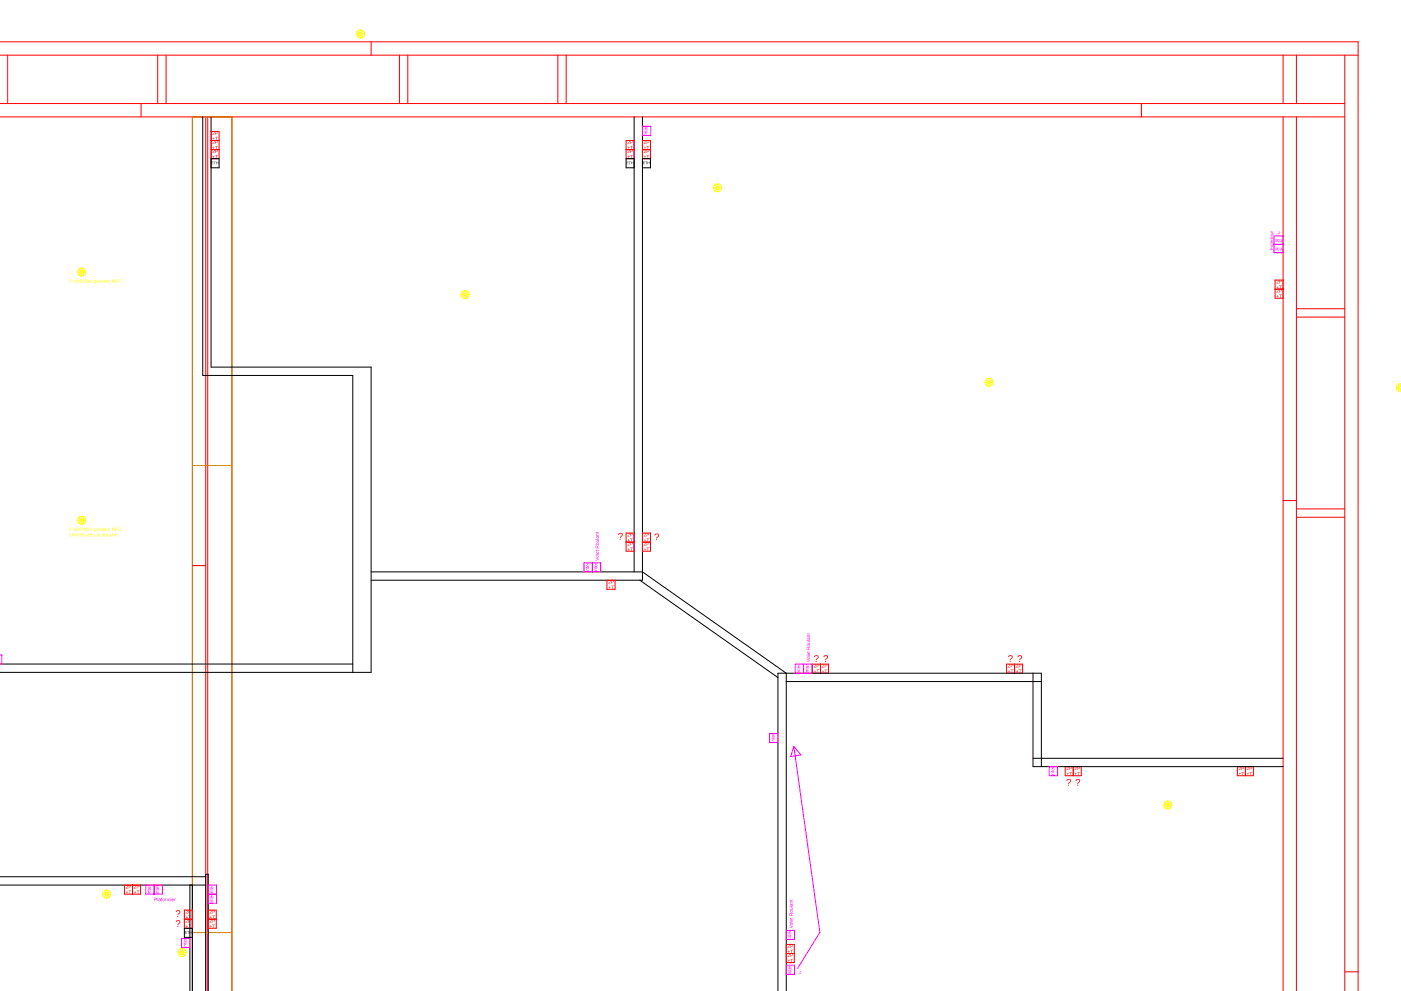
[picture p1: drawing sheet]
<svg xmlns="http://www.w3.org/2000/svg" width="420mm" height="297mm" viewBox="0 0 420 297" stroke-linecap="round" stroke-linejoin="round" font-family="sans-serif">
<g fill="none" stroke="#f00" stroke-width=".3">
<path d="M-.1 12.5h407.4v284.6M-.1 16.5h407.4M2.3 16.5v14.5M47.3 16.5v14.5M49.8 16.5v14.5M111.3 12.5v4M119.8 16.5v14.5M122.3 16.5v14.5M167.3 16.5v14.5M169.8 16.5v14.5M384.8 16.5v14.5M388.8 16.5v14.5"/>
<path d="M403.3 16.5v280.6M-.1 35h403.4M-.1 31h403.4M42.3 31v4M57.7 35v262.1M61.7 35v262.1M62.3 35v262.1M69.5 35v262.1M342.3 31v4M384.8 35v262.1M388.8 35v262.1M388.8 92.5h14.5"/>
<path d="M388.8 95h14.5M384.8 150h4M388.8 155h14.5M388.8 152.5h14.5M57.7 169.5h4M182 173.9h2.4v2.7h-2.4zM403.3 291.3h4"/>
</g>
<path d="M57.7 139.5h11.8M57.7 279.5h11.8M57.7 297.1v-262.1h11.8v262.1" fill="none" stroke="#cd8900" stroke-width=".3"/>
<g fill="none" stroke="#000" stroke-width=".3">
<path d="M60.8 35v77.5h45v89M63.3 35v75h48v91.5h-111.3M190.2 35v136.4M192.7 35v138.9h-81.4M111.3 171.4h81.4l43.1 30.4M0 199h105.8M233.3 201.8v95.3M235.8 204.3v92.8M309.8 201.8v28M312.3 201.8v28M0 265.3h61.7M0 262.8h61.7"/>
<path d="M56.9 265.3v31.8M57.7 265.3v31.8M61.7 297.1v-35.1h.7v35.1"/>
</g>
<g fill="#f00">
<path d="M182.5 174a.38 .38 0 0 1 .6 .3 .38 .38 0 0 1-.4 .4l.4 .2h-.7l.2-.3a.31 .31 0 0 0 .4-.2 .31 .31 0 0 0-.3-.4l-.2 .2zM183.3 173.9h.4a.31 .31 0 0 1 .4 .3 .31 .31 0 0 1-.4 .3h-.3l-.1 .4zM183.4 174v.4h.5v-.3z"/>
<path d="M182.7 175.7l.2 .3h.3l-.3 .1v.3l-.2-.3h-.3l.3-.1zM183.3 175.6h.8l-.4 .1v.9l-.1-.9z"/>
</g>
<path d="M192.7 159.8h2.4v2.7h-2.4z" fill="none" stroke="#f00" stroke-width=".3"/>
<g fill="#f00">
<path d="M193.2 159.8a.38 .38 0 0 1 .6 .3 .38 .38 0 0 1-.5 .5l.4 .2h-.6l.1-.3a.31 .31 0 0 0 .4-.2 .31 .31 0 0 0-.2-.4l-.3 .1zM193.9 159.8h.5a.31 .31 0 0 1 .3 .3 .31 .31 0 0 1-.3 .3h-.3l-.2 .4zM194.1 159.9v.4l.4-.1v-.3z"/>
<path d="M193.4 161.6l.1 .3h.3l-.3 .1v.3l-.1-.3h-.3l.3-.1zM193.9 161.4h.8l-.3 .1v.9l-.2-.9z"/>
</g>
<path d="M192.7 162.5h2.4v2.7h-2.4z" fill="none" stroke="#f00" stroke-width=".3"/>
<g fill="#f00">
<path d="M193.2 162.6a.38 .38 0 0 1 .6 .2 .38 .38 0 0 1-.5 .5l.4 .2h-.6l.1-.3a.31 .31 0 0 0 .4-.2 .31 .31 0 0 0-.2-.4l-.3 .2zM193.9 162.5h.5a.31 .31 0 0 1 .3 .3 .31 .31 0 0 1-.3 .3h-.3l-.2 .4zM194.1 162.6v.4h.4v-.3z"/>
<path d="M193.4 164.3l.1 .3h.3l-.3 .1v.3l-.1-.3h-.3l.3-.1zM193.9 164.1h.8l-.3 .1v.9l-.2-.9z"/>
</g>
<path d="M187.8 159.8h2.4v2.7h-2.4z" fill="none" stroke="#f00" stroke-width=".3"/>
<g fill="#f00">
<path d="M188.3 159.8a.38 .38 0 0 1 .5 .3 .38 .38 0 0 1-.4 .5l.4 .2h-.6l.1-.3a.31 .31 0 0 0 .4-.2 .31 .31 0 0 0-.2-.4l-.3 .1zM189 159.8h.4a.31 .31 0 0 1 .4 .3 .31 .31 0 0 1-.3 .3h-.3l-.2 .4zM189.2 159.9v.4l.4-.1v-.3z"/>
<path d="M188.5 161.6l.1 .3h.3l-.3 .1v.3l-.1-.3h-.3l.3-.1zM189 161.4h.8l-.3 .1v.9l-.2-.9z"/>
</g>
<path d="M187.8 162.5h2.4v2.7h-2.4z" fill="none" stroke="#f00" stroke-width=".3"/>
<g fill="#f00">
<path d="M188.3 162.6a.38 .38 0 0 1 .5 .2 .38 .38 0 0 1-.4 .5l.4 .2h-.6l.1-.3a.31 .31 0 0 0 .4-.2 .31 .31 0 0 0-.2-.4l-.3 .2zM189 162.5h.4a.31 .31 0 0 1 .4 .3 .31 .31 0 0 1-.3 .3h-.3l-.2 .4zM189.2 162.6v.4h.4v-.3z"/>
<path d="M188.5 164.3l.1 .3h.3l-.3 .1v.3l-.1-.3h-.3l.3-.1zM189 164.1h.8l-.3 .1v.9l-.2-.9z"/>
</g>
<path d="M187.8 44.8h2.4v2.8h-2.4z" fill="none" stroke="#f00" stroke-width=".3"/>
<g fill="#f00">
<path d="M188.3 44.9a.38 .38 0 0 1 .5 .3 .38 .38 0 0 1-.4 .4l.4 .3h-.6l.1-.3a.31 .31 0 0 0 .4-.3 .31 .31 0 0 0-.2-.3l-.3 .1zM189 44.9h.4a.31 .31 0 0 1 .4 .3 .31 .31 0 0 1-.3 .3h-.3l-.2 .4zM189.2 45v.4l.4-.1v-.3z"/>
<path d="M188.5 46.6l.1 .3h.3l-.3 .2v.3l-.1-.3h-.3l.3-.2zM189 46.5h.8l-.3 .1v.9l-.2-.9z"/>
</g>
<path d="M187.8 42.1h2.4v2.7h-2.4z" fill="none" stroke="#f00" stroke-width=".3"/>
<g fill="#f00">
<path d="M188.3 42.2a.38 .38 0 0 1 .5 .3 .38 .38 0 0 1-.4 .4l.4 .2h-.6l.1-.3a.31 .31 0 0 0 .4-.2 .31 .31 0 0 0-.2-.4l-.3 .2zM189 42.1h.4a.31 .31 0 0 1 .4 .3 .31 .31 0 0 1-.3 .3h-.3l-.2 .4zM189.2 42.2v.4h.4v-.3z"/>
<path d="M188.5 43.9l.1 .3h.3l-.3 .1v.3l-.1-.3h-.3l.3-.1zM189 43.8h.8l-.3 .1v.9l-.2-.9z"/>
</g>
<path d="M63.3 39.4h2.4v2.7h-2.4z" fill="none" stroke="#f00" stroke-width=".3"/>
<g fill="#f00">
<path d="M63.8 39.5a.38 .38 0 0 1 .6 .2 .38 .38 0 0 1-.5 .5l.5 .2h-.7l.2-.3a.31 .31 0 0 0 .3-.2 .31 .31 0 0 0-.2-.4l-.3 .2zM64.6 39.4h.4a.31 .31 0 0 1 .3 .3 .31 .31 0 0 1-.3 .3h-.3l-.1 .4zM64.7 39.5v.4h.4v-.3z"/>
<path d="M64 41.2l.1 .3h.3l-.3 .1v.3l-.1-.3h-.3l.3-.1zM64.5 41h.8l-.3 .1v.9l-.1-.9z"/>
</g>
<path d="M63.3 42.1h2.4v2.7h-2.4z" fill="none" stroke="#f00" stroke-width=".3"/>
<g fill="#f00">
<path d="M63.8 42.2a.38 .38 0 0 1 .6 .3 .38 .38 0 0 1-.5 .4l.5 .2h-.7l.2-.3a.31 .31 0 0 0 .3-.2 .31 .31 0 0 0-.2-.4l-.3 .2zM64.6 42.1h.4a.31 .31 0 0 1 .3 .3 .31 .31 0 0 1-.3 .3h-.3l-.1 .4zM64.7 42.2v.4h.4v-.3z"/>
<path d="M64 43.9l.1 .3h.3l-.3 .1v.3l-.1-.3h-.3l.3-.1zM64.5 43.8h.8l-.3 .1v.9l-.1-.9z"/>
</g>
<path d="M63.3 44.8h2.4v2.8h-2.4z" fill="none" stroke="#f00" stroke-width=".3"/>
<g fill="#f00">
<path d="M63.8 44.9a.38 .38 0 0 1 .6 .3 .38 .38 0 0 1-.5 .4l.5 .3h-.7l.2-.3a.31 .31 0 0 0 .3-.3 .31 .31 0 0 0-.2-.3l-.3 .1zM64.6 44.9h.4a.31 .31 0 0 1 .3 .3 .31 .31 0 0 1-.3 .3h-.3l-.1 .4zM64.7 45v.4l.4-.1v-.3z"/>
<path d="M64 46.6l.1 .3h.3l-.3 .2v.3l-.1-.3h-.3l.3-.2zM64.5 46.5h.8l-.3 .1v.9l-.1-.9z"/>
</g>
<path d="M192.7 44.8h2.4v2.8h-2.4z" fill="none" stroke="#f00" stroke-width=".3"/>
<g fill="#f00">
<path d="M193.2 44.9a.38 .38 0 0 1 .6 .3 .38 .38 0 0 1-.5 .4l.4 .3h-.6l.1-.3a.31 .31 0 0 0 .4-.3 .31 .31 0 0 0-.2-.3l-.3 .1zM193.9 44.9h.5a.31 .31 0 0 1 .3 .3 .31 .31 0 0 1-.3 .3h-.3l-.2 .4zM194.1 45v.4l.4-.1v-.3z"/>
<path d="M193.4 46.6l.1 .3h.3l-.3 .2v.3l-.1-.3h-.3l.3-.2zM193.9 46.5h.8l-.3 .1v.9l-.2-.9z"/>
</g>
<path d="M192.7 42.1h2.4v2.7h-2.4z" fill="none" stroke="#f00" stroke-width=".3"/>
<g fill="#f00">
<path d="M193.2 42.2a.38 .38 0 0 1 .6 .3 .38 .38 0 0 1-.5 .4l.4 .2h-.6l.1-.3a.31 .31 0 0 0 .4-.2 .31 .31 0 0 0-.2-.4l-.3 .2zM193.9 42.1h.5a.31 .31 0 0 1 .3 .3 .31 .31 0 0 1-.3 .3h-.3l-.2 .4zM194.1 42.2v.4h.4v-.3z"/>
<path d="M193.4 43.9l.1 .3h.3l-.3 .1v.3l-.1-.3h-.3l.3-.1zM193.9 43.8h.8l-.3 .1v.9l-.2-.9z"/>
</g>
<path d="M382.4 83.9h2.4v2.8h-2.4z" fill="none" stroke="#f00" stroke-width=".3"/>
<g fill="#f00">
<path d="M382.9 84a.38 .38 0 0 1 .6 .3 .38 .38 0 0 1-.5 .4l.5 .2h-.7l.1-.3a.31 .31 0 0 0 .4-.2 .31 .31 0 0 0-.2-.4l-.3 .2zM383.7 83.9h.4a.31 .31 0 0 1 .3 .3 .31 .31 0 0 1-.3 .4h-.3l-.1 .3zM383.8 84.1v.3h.4v-.3z"/>
<path d="M383.1 85.7l.1 .3h.3l-.3 .1v.3l-.1-.3h-.3l.3-.1zM383.6 85.6h.8l-.3 .1v.9l-.1-.9z"/>
</g>
<path d="M382.4 86.7h2.4v2.7h-2.4z" fill="none" stroke="#f00" stroke-width=".3"/>
<g fill="#f00">
<path d="M382.9 86.7a.38 .38 0 0 1 .6 .3 .38 .38 0 0 1-.5 .5l.5 .2h-.7l.1-.3a.31 .31 0 0 0 .4-.2 .31 .31 0 0 0-.2-.4l-.3 .1zM383.7 86.7h.4a.31 .31 0 0 1 .3 .3 .31 .31 0 0 1-.3 .3h-.3l-.1 .4zM383.8 86.8v.4l.4-.1v-.3z"/>
<path d="M383.1 88.5l.1 .3h.3l-.3 .1v.3l-.1-.3h-.3l.3-.1zM383.6 88.3h.8l-.3 .1v.9l-.1-.9z"/>
</g>
<path d="M235.8 283.1h2.4v2.7h-2.4z" fill="none" stroke="#f00" stroke-width=".3"/>
<g fill="#f00">
<path d="M236.3 283.2a.38 .38 0 0 1 .6 .2 .38 .38 0 0 1-.5 .5l.5 .2h-.7l.2-.3a.31 .31 0 0 0 .3-.2 .31 .31 0 0 0-.2-.4l-.3 .1zM237.1 283.1h.4a.31 .31 0 0 1 .3 .3 .31 .31 0 0 1-.3 .3h-.3l-.1 .4zM237.2 283.2v.4l.4-.1v-.3z"/>
<path d="M236.5 284.9l.1 .3h.3l-.3 .1v.3l-.1-.3h-.3l.3-.1zM237 284.7h.8l-.3 .1v.9l-.1-.9z"/>
</g>
<path d="M235.8 285.8h2.4v2.7h-2.4z" fill="none" stroke="#f00" stroke-width=".3"/>
<g fill="#f00">
<path d="M236.3 285.9a.38 .38 0 0 1 .6 .2 .38 .38 0 0 1-.5 .5l.5 .2h-.7l.2-.3a.31 .31 0 0 0 .3-.2 .31 .31 0 0 0-.2-.4l-.3 .2zM237.1 285.8h.4a.31 .31 0 0 1 .3 .3 .31 .31 0 0 1-.3 .3h-.3l-.1 .4zM237.2 285.9v.4h.4v-.3z"/>
<path d="M236.5 287.6l.1 .3h.3l-.3 .1v.3l-.1-.3h-.3l.3-.1zM237 287.4h.8l-.3 .1v.9l-.1-.9z"/>
</g>
<path d="M62.4 275.5h2.5v2.7h-2.5z" fill="none" stroke="#f00" stroke-width=".3"/>
<g fill="#f00">
<path d="M63 275.6a.38 .38 0 0 1 .5 .3 .38 .38 0 0 1-.4 .4l.4 .2h-.6l.1-.3a.31 .31 0 0 0 .4-.2 .31 .31 0 0 0-.2-.4l-.3 .2zM63.7 275.5h.4a.31 .31 0 0 1 .4 .3 .31 .31 0 0 1-.4 .3h-.3l-.1 .4zM63.8 275.6v.4h.5v-.3z"/>
<path d="M63.2 277.3l.1 .3h.3l-.3 .1v.3l-.1-.3h-.3l.3-.1zM63.7 277.1h.8l-.4 .2v.8l-.1-.8z"/>
</g>
<path d="M55.3 275.5h2.4v2.7h-2.4z" fill="none" stroke="#f00" stroke-width=".3"/>
<g fill="#f00">
<path d="M55.8 275.6a.38 .38 0 0 1 .6 .3 .38 .38 0 0 1-.5 .4l.5 .2h-.7l.1-.3a.31 .31 0 0 0 .4-.2 .31 .31 0 0 0-.2-.4l-.3 .2zM56.6 275.5h.4a.31 .31 0 0 1 .3 .3 .31 .31 0 0 1-.3 .3h-.3l-.1 .4zM56.7 275.6v.4h.4v-.3z"/>
<path d="M56 277.3l.1 .3h.3l-.3 .1v.3l-.1-.3h-.3l.3-.1zM56.5 277.1h.8l-.3 .2v.8l-.1-.8z"/>
</g>
<path d="M62.4 272.8h2.5v2.7h-2.5z" fill="none" stroke="#f00" stroke-width=".3"/>
<g fill="#f00">
<path d="M63 272.9a.38 .38 0 0 1 .5 .2 .38 .38 0 0 1-.4 .5l.4 .2h-.6l.1-.3a.31 .31 0 0 0 .4-.2 .31 .31 0 0 0-.2-.4l-.3 .1zM63.7 272.8h.4a.31 .31 0 0 1 .4 .3 .31 .31 0 0 1-.4 .3h-.3l-.1 .4zM63.8 272.9v.4l.5-.1v-.2z"/>
<path d="M63.2 274.6l.1 .3h.3l-.3 .1v.3l-.1-.3h-.3l.3-.1zM63.7 274.4h.8l-.4 .1v.9l-.1-.9z"/>
</g>
<path d="M55.3 272.8h2.4v2.7h-2.4z" fill="none" stroke="#f00" stroke-width=".3"/>
<g fill="#f00">
<path d="M55.8 272.9a.38 .38 0 0 1 .6 .2 .38 .38 0 0 1-.5 .5l.5 .2h-.7l.1-.3a.31 .31 0 0 0 .4-.2 .31 .31 0 0 0-.2-.4l-.3 .1zM56.6 272.8h.4a.31 .31 0 0 1 .3 .3 .31 .31 0 0 1-.3 .3h-.3l-.1 .4zM56.7 272.9v.4l.4-.1v-.2z"/>
<path d="M56 274.6l.1 .3h.3l-.3 .1v.3l-.1-.3h-.3l.3-.1zM56.5 274.4h.8l-.3 .1v.9l-.1-.9z"/>
</g>
<path d="M304.3 199.1h2.4v2.7h-2.4z" fill="none" stroke="#f00" stroke-width=".3"/>
<g fill="#f00">
<path d="M304.8 199.1a.38 .38 0 0 1 .6 .3 .38 .38 0 0 1-.5 .5l.4 .2h-.6l.1-.3a.31 .31 0 0 0 .4-.2 .31 .31 0 0 0-.2-.4l-.3 .1zM305.5 199.1h.5a.31 .31 0 0 1 .3 .3 .31 .31 0 0 1-.3 .3h-.3l-.2 .4zM305.7 199.2v.4l.4-.1v-.3z"/>
<path d="M305 200.9l.1 .3h.3l-.3 .1v.3l-.1-.3h-.3l.3-.1zM305.5 200.7h.8l-.3 .1v.9l-.2-.9z"/>
</g>
<path d="M246.1 199.1h2.4v2.7h-2.4z" fill="none" stroke="#f00" stroke-width=".3"/>
<g fill="#f00">
<path d="M246.6 199.1a.38 .38 0 0 1 .5 .3 .38 .38 0 0 1-.4 .5l.4 .2h-.6l.1-.3a.31 .31 0 0 0 .4-.2 .31 .31 0 0 0-.2-.4l-.3 .1zM247.3 199.1h.4a.31 .31 0 0 1 .4 .3 .31 .31 0 0 1-.3 .3h-.3l-.2 .4zM247.5 199.2v.4l.4-.1v-.3z"/>
<path d="M246.8 200.9l.1 .3h.3l-.3 .1v.3l-.1-.3h-.3l.3-.1zM247.3 200.7h.8l-.3 .1v.9l-.2-.9z"/>
</g>
<path d="M321.9 229.8h2.4v2.7h-2.4z" fill="none" stroke="#f00" stroke-width=".3"/>
<g fill="#f00">
<path d="M322.4 229.9a.38 .38 0 0 1 .5 .2 .38 .38 0 0 1-.4 .5l.4 .2h-.6l.1-.3a.31 .31 0 0 0 .4-.2 .31 .31 0 0 0-.2-.4l-.3 .1zM323.1 229.8h.4a.31 .31 0 0 1 .4 .3 .31 .31 0 0 1-.3 .3h-.3l-.2 .4zM323.3 229.9v.4h.4v-.3z"/>
<path d="M322.6 231.6l.1 .3h.3l-.3 .1v.3l-.1-.3h-.3l.3-.1zM323.1 231.4h.8l-.3 .1v.9l-.2-.9z"/>
</g>
<path d="M373.5 229.8h2.4v2.7h-2.4z" fill="none" stroke="#f00" stroke-width=".3"/>
<g fill="#f00">
<path d="M374 229.9a.38 .38 0 0 1 .6 .2 .38 .38 0 0 1-.5 .5l.5 .2h-.7l.1-.3a.31 .31 0 0 0 .4-.2 .31 .31 0 0 0-.2-.4l-.3 .1zM374.8 229.8h.4a.31 .31 0 0 1 .3 .3 .31 .31 0 0 1-.3 .3h-.3l-.1 .4zM374.9 229.9v.4h.4v-.3z"/>
<path d="M374.2 231.6l.1 .3h.3l-.3 .1v.3l-.1-.3h-.3l.3-.1zM374.7 231.4h.8l-.3 .1v.9l-.1-.9z"/>
</g>
<path d="M39.8 265.3h2.4v2.7h-2.4z" fill="none" stroke="#f00" stroke-width=".3"/>
<g fill="#f00">
<path d="M40.3 265.4a.38 .38 0 0 1 .5 .2 .38 .38 0 0 1-.4 .5l.4 .2h-.6l.1-.3a.31 .31 0 0 0 .4-.2 .31 .31 0 0 0-.2-.4l-.3 .1zM41 265.3h.4a.31 .31 0 0 1 .4 .3 .31 .31 0 0 1-.4 .3h-.3l-.1 .4zM41.1 265.4v.4h.5v-.3z"/>
<path d="M40.5 267.1l.1 .3h.3l-.3 .1v.3l-.1-.3h-.3l.3-.1zM41 266.9h.8l-.4 .1v.9l-.1-.9z"/>
</g>
<path d="M301.9 199.1h2.4v2.7h-2.4z" fill="none" stroke="#f00" stroke-width=".3"/>
<g fill="#f00">
<path d="M302.4 199.1a.38 .38 0 0 1 .5 .3 .38 .38 0 0 1-.4 .5l.4 .2h-.6l.1-.3a.31 .31 0 0 0 .4-.2 .31 .31 0 0 0-.2-.4l-.3 .1zM303.1 199.1h.5a.31 .31 0 0 1 .3 .3 .31 .31 0 0 1-.3 .3h-.3l-.2 .4zM303.3 199.2v.4l.4-.1v-.3z"/>
<path d="M302.6 200.9l.1 .3h.3l-.3 .1v.3l-.1-.3h-.3l.3-.1zM303.1 200.7h.8l-.3 .1v.9l-.2-.9z"/>
</g>
<path d="M243.7 199.1h2.4v2.7h-2.4z" fill="none" stroke="#f00" stroke-width=".3"/>
<g fill="#f00">
<path d="M244.2 199.1a.38 .38 0 0 1 .5 .3 .38 .38 0 0 1-.4 .5l.4 .2h-.6l.1-.3a.31 .31 0 0 0 .4-.2 .31 .31 0 0 0-.2-.4l-.3 .1zM244.9 199.1h.4a.31 .31 0 0 1 .4 .3 .31 .31 0 0 1-.4 .3h-.2l-.2 .4zM245.1 199.2v.4l.4-.1v-.3z"/>
<path d="M244.4 200.9l.1 .3h.3l-.3 .1v.3l-.1-.3h-.3l.3-.1zM244.9 200.7h.8l-.3 .1v.9l-.2-.9z"/>
</g>
<path d="M319.5 229.8h2.4v2.7h-2.4z" fill="none" stroke="#f00" stroke-width=".3"/>
<g fill="#f00">
<path d="M320 229.9a.38 .38 0 0 1 .5 .2 .38 .38 0 0 1-.4 .5l.4 .2h-.6l.1-.3a.31 .31 0 0 0 .4-.2 .31 .31 0 0 0-.2-.4l-.3 .1zM320.7 229.8h.4a.31 .31 0 0 1 .4 .3 .31 .31 0 0 1-.4 .3h-.2l-.2 .4zM320.9 229.9v.4h.4v-.3z"/>
<path d="M320.2 231.6l.1 .3h.3l-.3 .1v.3l-.1-.3h-.3l.3-.1zM320.7 231.4h.8l-.3 .1v.9l-.2-.9z"/>
</g>
<path d="M371.1 229.8h2.4v2.7h-2.4z" fill="none" stroke="#f00" stroke-width=".3"/>
<g fill="#f00">
<path d="M371.6 229.9a.38 .38 0 0 1 .6 .2 .38 .38 0 0 1-.5 .5l.5 .2h-.7l.1-.3a.31 .31 0 0 0 .4-.2 .31 .31 0 0 0-.2-.4l-.3 .1zM372.3 229.8h.5a.31 .31 0 0 1 .3 .3 .31 .31 0 0 1-.3 .3h-.3l-.2 .4zM372.5 229.9v.4h.4v-.3z"/>
<path d="M371.8 231.6l.1 .3h.3l-.3 .1v.3l-.1-.3h-.3l.3-.1zM372.3 231.4h.8l-.3 .1v.9l-.1-.9z"/>
</g>
<path d="M37.3 265.3h2.5v2.7h-2.5z" fill="none" stroke="#f00" stroke-width=".3"/>
<g fill="#f00">
<path d="M37.9 265.4a.38 .38 0 0 1 .5 .2 .38 .38 0 0 1-.4 .5l.4 .2h-.6l.1-.3a.31 .31 0 0 0 .4-.2 .31 .31 0 0 0-.3-.4l-.2 .1zM38.6 265.3h.4a.31 .31 0 0 1 .4 .3 .31 .31 0 0 1-.4 .3h-.3l-.1 .4zM38.7 265.4v.4h.5v-.3z"/>
<path d="M38.1 267.1l.1 .3h.3l-.3 .1v.3l-.1-.3h-.3l.3-.1zM38.6 266.9h.8l-.4 .1v.9l-.1-.9z"/>
</g>
<path d="M233.3 201.8h79M235.8 201.8v2.5h76.5M309.8 227.3h75M309.8 229.8h75" fill="none" stroke="#000" stroke-width=".3"/>
<g fill="#f00">
<path d="M52.9 273a.7 .7 0 0 1 1.1 .1 .7 .7 0 0 1-.5 1l-.3 .2 .1-.3a.46 .46 0 0 0 .5-.7 .46 .46 0 0 0-.8-.1l-.3 .2zM53.2 274.5h.3v.3h-.3z"/>
<path d="M52.9 276a.7 .7 0 0 1 1.1 .1 .7 .7 0 0 1-.5 1l-.3 .2 .1-.3a.46 .46 0 0 0 .5-.7 .46 .46 0 0 0-.8-.1l-.3 .2zM53.2 277.5h.3v.3h-.3z"/>
<path d="M320 233.6a.7 .7 0 0 1 1.1 .2 .7 .7 0 0 1-.5 1l-.3 .2 .2-.3a.46 .46 0 0 0 .4-.7 .46 .46 0 0 0-.8-.1l-.3 .2zM320.3 235.2h.3v.3h-.3z"/>
<path d="M322.8 233.6a.7 .7 0 0 1 1.1 .2 .7 .7 0 0 1-.5 1l-.3 .2 .1-.3a.46 .46 0 0 0 .5-.7 .46 .46 0 0 0-.8-.1l-.3 .2zM323.1 235.2h.2v.3h-.2z"/>
<path d="M302.5 196.6a.7 .7 0 0 1 1.1 .1 .7 .7 0 0 1-.5 1l-.3 .2 .1-.3a.46 .46 0 0 0 .5-.7 .46 .46 0 0 0-.8-.1l-.3 .2zM302.8 198.1h.3v.3h-.3z"/>
<path d="M244.3 196.6a.7 .7 0 0 1 1.1 .1 .7 .7 0 0 1-.5 1l-.3 .2 .1-.3a.46 .46 0 0 0 .5-.7 .46 .46 0 0 0-.8-.1l-.3 .2zM244.6 198.1h.3v.3h-.3z"/>
<path d="M305.3 196.6a.7 .7 0 0 1 1.2 .1 .7 .7 0 0 1-.6 1l-.2 .2 .1-.3a.46 .46 0 0 0 .4-.7 .46 .46 0 0 0-.8-.1l-.3 .2zM305.6 198.1h.3v.3h-.3z"/>
<path d="M247.1 196.6a.7 .7 0 0 1 1.1 .1 .7 .7 0 0 1-.5 1l-.3 .2 .1-.3a.46 .46 0 0 0 .5-.7 .46 .46 0 0 0-.8-.1l-.3 .2zM247.4 198.1h.3v.3h-.3z"/>
<path d="M196.5 160.1a.7 .7 0 0 1 1.1 .2 .7 .7 0 0 1-.5 1l-.3 .1 .1-.3a.46 .46 0 0 0 .5-.6 .46 .46 0 0 0-.8-.2l-.3 .2zM196.8 161.6h.3v.3h-.3z"/>
<path d="M185.6 159.9a.7 .7 0 0 1 1.1 .2 .7 .7 0 0 1-.5 1l-.3 .1 .1-.3a.46 .46 0 0 0 .5-.6 .46 .46 0 0 0-.8-.1l-.3 .1zM185.9 161.5h.2v.3h-.2z"/>
</g>
<path d="M63.3 47.6h2.4v2.7h-2.4zM187.8 47.6h2.4v2.7h-2.4zM192.7 47.6h2.4v2.7h-2.4zM55.3 278.2h2.4v2.8h-2.4z" fill="none" stroke="#000" stroke-width=".3"/>
<g fill="#000">
<path d="M63.5 48.5h.5h-.4v.3h.4l-.4 .1v.2l.5 .1h-.6zM64.1 48.5h.6h-.2v.7l-.1-.7zM64.9 48.5l.1 .3h.4l.1-.3v.7l-.1-.3h-.4l-.1 .3z"/>
<path d="M187.9 48.5h.6h-.5v.3h.5l-.5 .1v.2l.5 .1h-.6zM188.6 48.5h.6h-.2v.7l-.2-.7zM189.3 48.5l.1 .3h.4l.1-.3v.7l-.1-.3h-.4l-.1 .3z"/>
<path d="M192.8 48.5h.6h-.5v.3h.5l-.5 .1v.2l.5 .1h-.6zM193.5 48.5h.6h-.2v.7l-.1-.7zM194.2 48.5l.1 .3h.4l.1-.3v.7l-.1-.3h-.4l-.1 .3z"/>
<path d="M55.5 279.1h.5l-.4 .1v.2h.4l-.4 .1v.3l.4 .1h-.5zM56.1 279.1h.6l-.2 .1v.7l-.1-.7zM56.8 279.1l.1 .3h.5l.1-.3v.8l-.1-.4h-.5l-.1 .4z"/>
</g>
<g fill="none" stroke="#ff0" stroke-width=".3">
<path d="M23.3 155.9h.8M23.6 155.1l.6 .6M24.2 156.2l-.6 .6M24.5 154.7v.9M24.5 156.3v.8M24.7 156.2l.6 .6M24.8 155.9h.9M25.3 155.1l-.6 .6"/>
<circle cx="24.5" cy="155.9" r=".36"/>
<circle cx="24.5" cy="155.9" r="1.2"/>
</g>
<path d="M23.6 155.7h.1a.25 .25 0 0 1 .3 .2 .25 .25 0 0 1-.2 .3h-.2zM23.6 155.7v.4h.2l.1-.3zM24.3 155.7l.1 .2 .3-.2v.5l-.1-.3h-.2l-.1 .3zM25 155.7h.4l-.2 .5z" fill="#ff0"/>
<g fill="none" stroke="#ff0" stroke-width=".3">
<path d="M23.3 81.5h.8M23.6 80.7l.6 .6M24.2 81.8l-.6 .6M24.5 80.3v.9M24.5 81.9v.9M24.7 81.8l.6 .6M24.8 81.5h.9M25.3 80.7l-.6 .6"/>
<circle cx="24.5" cy="81.5" r=".36"/>
<circle cx="24.5" cy="81.5" r="1.2"/>
</g>
<path d="M23.6 81.3h.1a.25 .25 0 0 1 .3 .2 .25 .25 0 0 1-.2 .3h-.2zM23.6 81.3v.4h.2l.1-.3zM24.3 81.3l.1 .2 .3-.2v.5l-.1-.2h-.2l-.1 .2zM25 81.3h.4l-.2 .5z" fill="#ff0"/>
<g fill="none" stroke="#ff0" stroke-width=".3">
<path d="M106.9 10.2h.8M107.2 9.3l.6 .6M107.8 10.4l-.6 .6M108.1 9v.8M108.1 10.6v.8M108.3 10.4l.6 .6M108.4 10.2h.9M108.9 9.3l-.6 .6"/>
<circle cx="108.1" cy="10.2" r="1.2"/>
<circle cx="108.1" cy="10.2" r=".36"/>
</g>
<path d="M107.2 9.9h.1a.25 .25 0 0 1 .3 .3 .25 .25 0 0 1-.2 .2h-.2zM107.2 10v.4h.2l.1-.3zM107.9 9.9l.1 .3 .3-.3v.5l-.1-.2h-.2l-.1 .2zM108.6 9.9h.4l-.2 .5z" fill="#ff0"/>
<g fill="none" stroke="#ff0" stroke-width=".3">
<path d="M138.3 88.3h.8M138.6 87.4l.6 .6M139.2 88.6l-.6 .6M139.5 87.1v.8M139.5 88.7v.8M139.8 88.6l.5 .6M139.9 88.3h.8M140.3 87.4l-.5 .6"/>
<circle cx="139.5" cy="88.3" r=".36"/>
<circle cx="139.5" cy="88.3" r="1.2"/>
</g>
<path d="M138.6 88h.1a.25 .25 0 0 1 .3 .3 .25 .25 0 0 1-.2 .2h-.2zM138.6 88.1v.4h.3v-.3zM139.3 88l.1 .3 .3-.3v.5l-.1-.2h-.2l-.1 .2zM140 88h.4l-.2 .5z" fill="#ff0"/>
<g fill="none" stroke="#ff0" stroke-width=".3">
<path d="M214 56.3h.8M214.3 55.4l.6 .6M214.9 56.5l-.6 .6M215.2 55.1v.8M215.2 56.7v.8M215.5 56.5l.6 .6M215.6 56.3h.8M216.1 55.4l-.6 .6"/>
<circle cx="215.2" cy="56.3" r=".36"/>
<circle cx="215.2" cy="56.3" r="1.2"/>
</g>
<path d="M214.3 56h.1a.25 .25 0 0 1 .3 .3 .25 .25 0 0 1-.2 .2h-.2zM214.3 56.1v.4h.3v-.3zM215 56l.1 .2 .3-.2v.5l-.1-.2h-.2l-.1 .2zM215.7 56h.4l-.2 .5z" fill="#ff0"/>
<path d="M418.8 116.2h.8M419.1 115.3l.6 .6M419.7 116.4l-.6 .6M420 115v.8M420 116.5v.9M420.2 115.9l-.4-.1-.2 .4 .2 .3 .4-.1M420.2 115l-1 .2-.4 1 .4 .9 1 .2" fill="none" stroke="#ff0" stroke-width=".3"/>
<path d="M419 115.9h.2a.25 .25 0 0 1 .3 .3 .25 .25 0 0 1-.3 .2h-.2zM419.1 116v.4l.2-.1 .1-.3zM419.8 115.9v.2l.4-.2v.5l-.1-.2h-.3v.2zM420.2 115.9v.5z" fill="#ff0"/>
<g fill="none" stroke="#ff0" stroke-width=".3">
<path d="M295.4 114.6h.9M295.8 113.7l.6 .6M296.4 114.8l-.6 .6M296.6 113.4v.8M296.6 115v.8M296.9 114.8l.6 .6M297 114.6h.8M297.5 113.7l-.6 .6"/>
<circle cx="296.6" cy="114.6" r=".36"/>
<circle cx="296.6" cy="114.6" r="1.2"/>
</g>
<path d="M295.7 114.3h.2a.25 .25 0 0 1 .2 .3 .25 .25 0 0 1-.2 .2h-.2zM295.8 114.4v.4h.2v-.3zM296.4 114.3l.1 .3 .3-.3v.5v-.2h-.3l-.1 .2zM297.1 114.3h.4l-.2 .5z" fill="#ff0"/>
<g fill="none" stroke="#ff0" stroke-width=".3">
<path d="M349 241.3h.8M349.3 240.4l.6 .6M349.9 241.5l-.6 .6M350.2 240.1v.8M350.2 241.7v.8M350.5 241.5l.6 .6M350.6 241.3h.8M351.1 240.4l-.6 .6"/>
<circle cx="350.2" cy="241.3" r=".36"/>
<circle cx="350.2" cy="241.3" r="1.2"/>
</g>
<path d="M349.3 241h.1a.25 .25 0 0 1 .3 .3 .25 .25 0 0 1-.2 .2h-.2zM349.3 241.1v.4h.3v-.3zM350 241l.1 .2 .3-.2v.5l-.1-.2h-.2l-.1 .2zM350.7 241h.4l-.2 .5z" fill="#ff0"/>
<g fill="none" stroke="#ff0" stroke-width=".3">
<path d="M53.4 285.5h.9M53.8 284.7l.6 .6M54.4 285.8l-.6 .6M54.6 284.3v.9M54.6 285.9v.8M54.9 285.8l.6 .6M55 285.5h.8M55.5 284.7l-.6 .6"/>
<circle cx="54.6" cy="285.5" r=".36"/>
<circle cx="54.6" cy="285.5" r="1.2"/>
</g>
<path d="M53.7 285.3h.2a.25 .25 0 0 1 .2 .2 .25 .25 0 0 1-.2 .3h-.2zM53.8 285.3v.4h.2v-.3zM54.4 285.3l.1 .2 .3-.2v.5v-.3h-.3l-.1 .3zM55.1 285.3h.4l-.2 .5z" fill="#ff0"/>
<g fill="none" stroke="#ff0" stroke-width=".3">
<path d="M30.8 268h.8M31.1 267.2l.6 .5M31.7 268.3l-.6 .6M32 266.8v.8M32 268.4v.8M32.2 268.3l.6 .6M32.3 268h.9M32.8 267.2l-.6 .5"/>
<circle cx="32" cy="268" r="1.2"/>
<circle cx="32" cy="268" r=".36"/>
</g>
<g fill="#ff0">
<path d="M31.1 267.7h.1a.25 .25 0 0 1 .3 .3 .25 .25 0 0 1-.2 .2h-.2zM31.1 267.8v.4h.2l.1-.3zM31.8 267.7l.1 .3 .3-.3v.5l-.1-.2h-.2l-.1 .2zM32.5 267.7h.4l-.2 .5z"/>
<path d="M20.8 158.2l.1 .7zM20.8 159l.1 .2zM21.2 158.2l.1 .7zM21.2 159l.1 .2zM21.8 158.2l.5 .8 .5-.8-.4 1zM23.2 158.2l.6 1-.3-.3h-.4l-.3 .3zM23.3 158.3l-.2 .5h.4zM23.1 157.9h.4l-.1 .2h-.4zM23.8 158.7a.51 .51 0 0 1 1 0 .51 .51 0 0 1-1 0zM23.9 158.7a.45 .45 0 0 0 .9 0 .45 .45 0 0 0-.9 0zM24.1 158.4l.4 .1h-.3v.3h.4a.3 .3 0 0 1-.5 .1 .3 .3 0 0 1 0-.5zM24.9 158.4l.2 .1 .2-.1-.2 .8zM25.4 158.1l.1 .1zM25.4 158.4l.1 .8zM25.8 158.2l.3-.1-.2 1.1-.2-.7zM26.1 158.1l.2 .1zM26.1 158.4l.2 .8zM26.5 158.5l.4-.1 .2 .2v.2h-.5l.1 .2h.4a.39 .39 0 0 1-.6 .1 .39 .39 0 0 1 0-.6zM26.6 158.5v.2h.4zM27.3 158.4l.1 .1 .2-.1-.2 .8zM28.2 158.4l.1 .1a.34 .34 0 0 1 .5 0 .34 .34 0 0 1-.1 .5 .34 .34 0 0 1-.4 0l-.1 .5zM28.4 158.5a.29 .29 0 0 0 0 .5 .29 .29 0 0 0 .4-.2 .29 .29 0 0 0-.3-.3zM28.8 158.8a.4 .4 0 0 1 .8 0 .4 .4 0 0 1-.8 0zM28.9 158.8a.3 .3 0 0 0 .6 0 .3 .3 0 0 0-.6 0zM29.8 158.4h.4l.1 .2h-.4l.3 .1a.25 .25 0 0 1 0 .5 .25 .25 0 0 1-.4-.2h.4l-.4-.3zM30.5 158.1l.1 .1zM30.5 158.4l.1 .8zM30.9 158.2l.2 .2-.1 .6 .1 .1-.3-.1zM31.2 158.1l.2 .1zM31.2 158.4l.2 .8zM31.4 158.8a.4 .4 0 0 1 .8 0 .4 .4 0 0 1-.8 0zM31.5 158.8a.3 .3 0 0 0 .6 0 .3 .3 0 0 0-.6 0zM32.4 158.4h.5l.1 .8-.3-.7-.3 .7zM33.6 158.2l.7 .8 .1-.8v1l-.7-.9-.1 .9zM34.6 158.2h.8l-.6 .1v.3h.5l-.5 .1v.5zM35.6 158.3l.5-.1 .2 .2a.36 .36 0 0 0-.6 0 .36 .36 0 0 0 .1 .5 .36 .36 0 0 0 .5-.1 .47 .47 0 0 1-.8 .2 .47 .47 0 0 1 .1-.7z"/>
<path d="M20.7 160.3a.52 .52 0 0 1 1 0 .52 .52 0 0 1-1 0zM20.8 160.3a.4 .4 0 0 0 .8 0 .4 .4 0 0 0-.8 0zM21.9 160l.1 .2 .3-.2-.3 .8zM22.4 159.7l.1 .1zM22.4 160l.1 .8zM22.8 160.1l.3-.1 .2 .2 .1 .2h-.6l.1 .2h.4a.39 .39 0 0 1-.6 .1 .39 .39 0 0 1 .1-.6zM22.9 160.1l-.1 .2h.4zM23.5 160l.6 .1v.7l-.3-.7-.3 .7zM24.4 159.8l.2 .2-.1 .6 .1 .2-.3-.2zM24.8 160.1l.3-.1 .3 .2v.2h-.6l.1 .2h.5a.39 .39 0 0 1-.6 .1 .39 .39 0 0 1 0-.6zM24.9 160.1l-.1 .2h.4zM25.1 159.7l-.2 .2zM25.8 160l.4 .7 .4-.7-.3 .8zM26.7 160.1l.4-.1 .2 .2v.2h-.5v.2h.5a.39 .39 0 0 1-.6 .1 .39 .39 0 0 1 0-.6zM26.8 160.1v.2h.4zM27.5 160l.1 .2 .2-.2-.2 .8zM28 160h.4l.1 .2h-.4l.3 .2a.25 .25 0 0 1 0 .4 .25 .25 0 0 1-.4-.2h.4l-.5-.3zM29.1 159.7l.1 1.1zM29.5 160.1h.4l.2 .7-.2-.2a.26 .26 0 0 1-.3 .2 .26 .26 0 0 1-.2-.3 .26 .26 0 0 1 .3-.2l.1-.2zM29.5 160.4l.2 .3 .2-.3zM30.7 160l.4 .1 .1-.4v1.1l-.5-.1zM30.8 160.1a.3 .3 0 0 0 0 .5 .3 .3 0 0 0 .5-.2 .3 .3 0 0 0-.4-.3zM31.3 160.4a.4 .4 0 0 1 .8 0 .4 .4 0 0 1-.8 0zM31.4 160.4a.28 .28 0 0 0 .5 0 .28 .28 0 0 0-.5 0zM32.2 160l.3 .7 .3-.7 .1 .8-.6-.1zM33.1 160.1l.4-.1 .1 .2a.27 .27 0 0 0-.4 0 .27 .27 0 0 0 0 .4 .27 .27 0 0 0 .4-.1 .37 .37 0 0 1-.5 .2 .37 .37 0 0 1 0-.6zM33.8 159.7l.1 .4h.5v.7l-.3-.7-.3 .7zM34.6 160.1l.4-.1 .2 .2v.2h-.5l.1 .2h.4a.39 .39 0 0 1-.6 .1 .39 .39 0 0 1 0-.6zM34.8 160.1l-.1 .2h.4z"/>
<path d="M20.8 83.8l.1 .7zM20.8 84.6l.1 .2zM21.2 83.8l.1 .7zM21.2 84.6l.1 .2zM21.8 83.8l.5 .9 .5-.9-.4 1zM23.2 83.8l.6 1-.3-.3h-.4l-.3 .3zM23.3 83.9l-.2 .5h.4zM23.1 83.5h.4l-.1 .2h-.4zM23.8 84.3a.51 .51 0 0 1 1 0 .51 .51 0 0 1-1 0zM23.9 84.3a.45 .45 0 0 0 .9 0 .45 .45 0 0 0-.9 0zM24.1 84l.4 .1h-.3v.4l.4-.1a.3 .3 0 0 1-.5 .1 .3 .3 0 0 1 0-.5zM24.9 84l.2 .2 .2-.2-.2 .8zM25.4 83.7l.1 .1zM25.4 84l.1 .8zM25.8 83.8l.3-.1-.2 1.1-.2-.7zM26.1 83.7l.2 .1zM26.1 84l.2 .8zM26.5 84.1l.4-.1 .2 .2v.2h-.5l.1 .2h.4a.39 .39 0 0 1-.6 .1 .39 .39 0 0 1 0-.6zM26.6 84.1v.2h.4zM27.3 84l.1 .2 .2-.2-.2 .8zM28.2 84l.1 .1a.34 .34 0 0 1 .5 .1 .34 .34 0 0 1-.1 .4 .34 .34 0 0 1-.4 .1l-.1 .4zM28.4 84.1a.29 .29 0 0 0 0 .5 .29 .29 0 0 0 .4-.2 .29 .29 0 0 0-.3-.3zM28.8 84.4a.4 .4 0 0 1 .8 0 .4 .4 0 0 1-.8 0zM28.9 84.4a.3 .3 0 0 0 .6 0 .3 .3 0 0 0-.6 0zM29.8 84h.4l.1 .2h-.4l.3 .2a.25 .25 0 0 1 0 .4 .25 .25 0 0 1-.4-.2h.4l-.4-.3zM30.5 83.7l.1 .1zM30.5 84l.1 .8zM30.9 83.8l.2 .2-.1 .6 .1 .2-.3-.2zM31.2 83.7l.2 .1zM31.2 84l.2 .8zM31.4 84.4a.4 .4 0 0 1 .8 0 .4 .4 0 0 1-.8 0zM31.5 84.4a.3 .3 0 0 0 .6 0 .3 .3 0 0 0-.6 0zM32.4 84l.5 .1 .1 .7-.3-.7-.3 .7zM33.6 83.8l.7 .8 .1-.8v1l-.7-.9-.1 .9zM34.6 83.8h.8l-.6 .1v.4h.5l-.5 .1v.4zM35.6 83.9l.5-.1 .2 .2a.36 .36 0 0 0-.6 0 .36 .36 0 0 0 .1 .6 .36 .36 0 0 0 .5-.1 .47 .47 0 0 1-.8 .2 .47 .47 0 0 1 .1-.8z"/>
</g>
<path d="M62.4 268h2.5v2.7h-2.5z" fill="none" stroke="#f0f" stroke-width=".3"/>
<path d="M62.9 270.6l1 .1zM63.2 269.8h.7l-.6 .2 .6 .4h-.7zM63 269.4h1l-.7 .2zM63.2 268.6l.4-.1 .1 .6 .1-.6a.38 .38 0 0 1 .1 .6 .38 .38 0 0 1-.6 .1 .38 .38 0 0 1-.1-.6zM63.3 268.7l.2 .4v-.4zM63.2 268l.7 .4h-.7l.1-.2z" fill="#f0f"/>
<path d="M175.1 168.7h2.5v2.7h-2.5zM-.1 196.3h.6v2.7h-.6" fill="none" stroke="#f0f" stroke-width=".3"/>
<path d="M175.6 171.3l1 .1zM175.9 170.5l.7-.1-.6 .3 .6 .3h-.7zM175.7 170.1l1-.1-.7 .3zM175.9 169.3l.4-.1 .1 .5 .1-.5a.38 .38 0 0 1 .1 .5 .38 .38 0 0 1-.6 .1 .38 .38 0 0 1-.1-.5zM176 169.4l.2 .3v-.4zM175.9 168.7l.7 .3h-.7l.1-.1z" fill="#f0f"/>
<path d="M192.7 37.9h2.5v2.7h-2.5z" fill="none" stroke="#f0f" stroke-width=".3"/>
<path d="M193.2 40.4l1 .2zM193.5 39.7l.7-.1-.7 .3 .7 .3h-.8zM193.2 39.3l1-.1-.7 .3zM193.5 38.5l.3-.1 .1 .5 .1-.5a.38 .38 0 0 1 .1 .5 .38 .38 0 0 1-.5 .1 .38 .38 0 0 1-.1-.5zM193.5 38.6l.2 .3v-.4zM193.4 37.8l.8 .4h-.8l.2-.1z" fill="#f0f"/>
<path d="M238.5 199.1h2.5v2.7h-2.5z" fill="none" stroke="#f0f" stroke-width=".3"/>
<path d="M239 201.7l1 .1zM239.3 200.9l.7-.1-.7 .3 .7 .3h-.8zM239 200.5l1-.1-.7 .3zM239.3 199.7l.3-.1 .1 .5 .1-.5a.38 .38 0 0 1 .1 .5 .38 .38 0 0 1-.5 .1 .38 .38 0 0 1-.1-.5zM239.4 199.8l.1 .3v-.4zM239.2 199l.8 .4h-.8l.2-.1z" fill="#f0f"/>
<path d="M314.7 229.8h2.5v2.7h-2.5z" fill="none" stroke="#f0f" stroke-width=".3"/>
<path d="M315.2 232.4l1 .1zM315.4 231.6l.8-.1-.7 .3 .7 .3h-.8zM315.2 231.2l1-.1-.7 .3zM315.5 230.4l.3-.1 .1 .5 .1-.5a.38 .38 0 0 1 .1 .5 .38 .38 0 0 1-.5 .1 .38 .38 0 0 1-.1-.5zM315.5 230.5l.2 .3v-.4zM315.4 229.8l.8 .3h-.8l.2-.1z" fill="#f0f"/>
<path d="M235.8 289.3h2.5v2.7h-2.5z" fill="none" stroke="#f0f" stroke-width=".3"/>
<path d="M236.3 291.9l1 .1zM236.6 291.1h.7l-.7 .2 .7 .4h-.8zM236.4 290.7h.9l-.7 .2zM236.6 289.9l.3-.1 .2 .5v-.5a.38 .38 0 0 1 .1 .6 .38 .38 0 0 1-.5 .1 .38 .38 0 0 1-.1-.6zM236.7 290l.1 .4v-.5zM236.5 289.3l.8 .4h-.8l.2-.2z" fill="#f0f"/>
<path d="M230.8 219.8h2.5v2.8h-2.5z" fill="none" stroke="#f0f" stroke-width=".3"/>
<path d="M231.3 222.4l1 .2zM231.6 221.6h.7l-.7 .3 .7 .3h-.8zM231.4 221.2h.9l-.7 .3zM231.6 220.5l.3-.2 .2 .6v-.5a.38 .38 0 0 1 .1 .5 .38 .38 0 0 1-.5 .1 .38 .38 0 0 1-.1-.5zM231.7 220.5l.1 .4v-.4zM231.5 219.8l.8 .4h-.8l.2-.1z" fill="#f0f"/>
<path d="M62.4 265.3h2.5v2.7h-2.5z" fill="none" stroke="#f0f" stroke-width=".3"/>
<path d="M62.9 267.9l1 .1zM63.2 267.1l.7-.1-.6 .3 .6 .3h-.7zM63 266.7l1-.1-.7 .3zM63.2 265.9l.4-.1 .1 .5 .1-.5a.38 .38 0 0 1 .1 .5 .38 .38 0 0 1-.6 .1 .38 .38 0 0 1-.1-.5zM63.3 266l.2 .3v-.4zM63.2 265.3l.7 .3h-.7l.1-.1z" fill="#f0f"/>
<path d="M382.1 73.2h2.7v2.5h-2.7z" fill="none" stroke="#f0f" stroke-width=".3"/>
<path d="M384.7 74.2l.1 1zM383.8 74.2l.3 .7 .3-.7v.8h-.5zM383.3 74.2l.3 .2v.8l-.3-.2 .2-.6zM382.7 74.3a.38 .38 0 0 1 .5 0 .38 .38 0 0 1-.1 .6 .38 .38 0 0 1-.5-.1v-.2h.5l-.1-.3zM382.7 74.7l.2 .2 .2-.2zM382.3 74.2l.1 .8-.1-.2-.2 .2z" fill="#f0f"/>
<path d="M382.1 70.7h2.7v2.5h-2.7z" fill="none" stroke="#f0f" stroke-width=".3"/>
<path d="M384.7 71.7l.1 1zM383.8 71.7l.3 .7 .3-.7v.8h-.5zM383.3 71.7l.3 .2v.8l-.3-.2 .2-.6zM382.7 71.8a.38 .38 0 0 1 .5 0 .38 .38 0 0 1-.1 .6 .38 .38 0 0 1-.5-.1v-.2h.5l-.1-.3zM382.7 72.2l.2 .2 .2-.2zM382.3 71.7l.1 .8-.1-.2-.2 .2z" fill="#f0f"/>
<path d="M54.4 281.3h2.5v2.7h-2.5z" fill="none" stroke="#f0f" stroke-width=".3"/>
<path d="M54.9 283.9l1 .1zM55.2 283.1l.7-.1-.6 .3 .6 .3-.7 .1zM55 282.7l1-.1-.7 .3zM55.2 281.9l.4-.1 .1 .5 .1-.5a.38 .38 0 0 1 .1 .5 .38 .38 0 0 1-.6 .1 .38 .38 0 0 1-.1-.5zM55.3 282l.2 .3v-.4zM55.2 281.3l.7 .3h-.7l.1-.1z" fill="#f0f"/>
<path d="M43.7 265.3h2.5v2.7h-2.5z" fill="none" stroke="#f0f" stroke-width=".3"/>
<path d="M44.2 267.9l1 .1zM44.5 267.1l.7-.1-.7 .3 .7 .3h-.8zM44.3 266.7l.9-.1-.7 .3zM44.5 265.9l.3-.1 .2 .5v-.5a.38 .38 0 0 1 .1 .5 .38 .38 0 0 1-.5 .1 .38 .38 0 0 1-.1-.5zM44.6 266l.1 .3v-.4zM44.4 265.3l.8 .3h-.8l.2-.1z" fill="#f0f"/>
<path d="M191.9 173.9l41.4 29.2" fill="none" stroke="#000" stroke-width=".3"/>
<path d="M380.9 74.2l.1 .6h.3v-.6l.1 .6h.3l.2-.7v.8h-1zM381.1 73.4l.4 .2 .4-.2-.4 .3 .4 .3-.4-.2-.4 .2 .3-.3zM380.9 73.1l1-.1-.7 .3zM381.1 72.3l.4-.1 .1 .5 .1-.5a.38 .38 0 0 1 .1 .5 .38 .38 0 0 1-.6 .1 .38 .38 0 0 1-.1-.5zM381.2 72.4l.2 .3v-.4zM380.8 72.3l.2 .3zM381.1 71.7l.8 .3h-.8l.1-.1zM380.8 71.4l.1 .1zM381.1 71.4l.8 .1zM381.1 70.7l.4-.1 .1 .5 .1-.5a.38 .38 0 0 1 .1 .5 .38 .38 0 0 1-.6 .1 .38 .38 0 0 1-.1-.5zM381.2 70.8l.2 .3v-.4zM381.1 69.8h.8l-.1 .5-.7 .1 .7-.3zM381.1 69.2l.8 .4h-.8l.1-.1z" fill="#f0f"/>
<path d="M235.8 278.9h2.5v2.7h-2.5z" fill="none" stroke="#f0f" stroke-width=".3"/>
<g fill="#f0f">
<path d="M236.3 281.5l1 .1zM236.6 280.7l.7-.1-.7 .3 .7 .3h-.8zM236.4 280.3l.9-.1-.7 .3zM236.6 279.5l.3-.1 .2 .5v-.5a.38 .38 0 0 1 .1 .5 .38 .38 0 0 1-.5 .1 .38 .38 0 0 1-.1-.5zM236.7 279.6l.1 .3v-.4zM236.5 278.8l.8 .4h-.8l.2-.1z"/>
<path d="M236.7 277.3l1 .6-1 .4 .9-.5zM237 277a.39 .39 0 0 1 .7 0 .39 .39 0 0 1-.7 0zM237.1 277a.28 .28 0 0 0 .5 0 .28 .28 0 0 0-.5 0zM236.7 276.3l1 .2zM237 275.6l.4-.1 .1 .5 .1-.5a.38 .38 0 0 1 .1 .5 .38 .38 0 0 1-.6 .1 .38 .38 0 0 1-.1-.5zM237.1 275.7l.2 .3v-.4zM236.8 275.2l1-.1-.7 .3zM236.8 273.8l.3-.1 .2 .2 .4-.3-.4 .5v.3l.4 .1h-1zM236.9 273.9l-.1 .5h.4v-.5zM237 273.2a.39 .39 0 0 1 .7 0 .39 .39 0 0 1-.7 0zM237.1 273.2a.28 .28 0 0 0 .5 0 .28 .28 0 0 0-.5 0zM237 272.1h.7v.5l-.7 .1 .7-.3zM236.7 271.7l1 .2zM237 271l.7-.2-.1 .3a.26 .26 0 0 1 .2 .3 .26 .26 0 0 1-.3 .2 .26 .26 0 0 1-.2-.4l-.2-.1-.1 .4zM237.4 271.1v.3h.2zM237 270.2l.7-.1-.6 .3 .6 .3h-.7zM236.8 269.8l1-.1-.7 .3z"/>
</g>
<path d="M241 199.1h2.5v2.7h-2.5z" fill="none" stroke="#f0f" stroke-width=".3"/>
<g fill="#f0f">
<path d="M241.5 201.7l1 .1zM241.8 200.9l.7-.1-.7 .3 .7 .3h-.8zM241.5 200.5l1-.1-.7 .3zM241.8 199.7l.3-.1 .1 .5 .1-.5a.38 .38 0 0 1 .1 .5 .38 .38 0 0 1-.5 .1 .38 .38 0 0 1-.1-.5zM241.9 199.8l.1 .3v-.4zM241.7 199l.8 .4h-.8l.2-.1z"/>
<path d="M241.9 197.5l1 .5-1 .5 .9-.5zM242.1 197.2a.4 .4 0 0 1 .8 0 .4 .4 0 0 1-.8 0zM242.3 197.2a.28 .28 0 0 0 .5 0 .28 .28 0 0 0-.5 0zM241.9 196.5l1 .2zM242.2 195.8l.4-.1 .1 .5 .1-.5a.38 .38 0 0 1 0 .5 .38 .38 0 0 1-.5 .1 .38 .38 0 0 1-.1-.5zM242.3 195.9l.2 .3v-.4zM242 195.4l.9-.1-.6 .3zM242 194l.3-.1 .2 .2 .4-.3-.4 .5v.3l.4 .1h-1zM242.1 194l-.1 .6h.4v-.5zM242.1 193.4a.4 .4 0 0 1 .8 0 .4 .4 0 0 1-.8 0zM242.3 193.4a.28 .28 0 0 0 .5 0 .28 .28 0 0 0-.5 0zM242.2 192.3h.7v.5l-.7 .1 .6-.3zM241.9 191.9l1 .2zM242.2 191.2l.7-.2-.1 .3a.26 .26 0 0 1 .2 .3 .26 .26 0 0 1-.4 .2 .26 .26 0 0 1-.1-.4l-.2-.1-.1 .4zM242.6 191.3v.3h.2zM242.2 190.4l.7-.1-.7 .3 .7 .3h-.7zM242 190l.9-.1-.6 .3z"/>
</g>
<path d="M177.6 168.7h2.5v2.7h-2.5z" fill="none" stroke="#f0f" stroke-width=".3"/>
<g fill="#f0f">
<path d="M178.1 171.3l1 .1zM178.4 170.5l.7-.1-.6 .3 .6 .3h-.7zM178.2 170.1l1-.1-.7 .3zM178.4 169.3l.4-.1 .1 .5 .1-.5a.38 .38 0 0 1 .1 .5 .38 .38 0 0 1-.6 .1 .38 .38 0 0 1-.1-.5zM178.5 169.4l.2 .3v-.4zM178.4 168.7l.7 .3h-.7l.1-.1z"/>
<path d="M178.6 167.1l1 .6-1 .4 .9-.5zM178.8 166.8a.4 .4 0 0 1 .8 0 .4 .4 0 0 1-.8 0zM178.9 166.9a.3 .3 0 0 0 .6 0 .3 .3 0 0 0-.6 0zM178.5 166.2l1.1 .1zM178.9 165.4l.3-.1 .1 .6 .1-.6a.38 .38 0 0 1 .1 .6 .38 .38 0 0 1-.5 .1 .38 .38 0 0 1-.1-.6zM179 165.5l.1 .4v-.5zM178.6 165h1l-.7 .2zM178.7 163.6l.3-.1 .2 .2 .4-.2-.4 .4v.3l.4 .1h-1zM178.8 163.7l-.1 .5h.4l-.1-.5zM178.8 163a.4 .4 0 0 1 .8 0 .4 .4 0 0 1-.8 0zM178.9 163.1a.3 .3 0 0 0 .6 0 .3 .3 0 0 0-.6 0zM178.8 161.9h.8v.5l-.8 .1 .7-.3zM178.5 161.6l1.1 .1zM178.9 160.8l.7-.1-.2 .2a.26 .26 0 0 1 .2 .3 .26 .26 0 0 1-.3 .2 .26 .26 0 0 1-.2-.3l-.2-.2v.4zM179.2 160.9l.1 .3h.2zM178.9 160l.7-.1-.7 .3 .7 .4h-.8zM178.6 159.6l1-.1-.7 .3z"/>
</g>
<path d="M46.2 265.3h2.5v2.7h-2.5z" fill="none" stroke="#f0f" stroke-width=".3"/>
<g fill="#f0f">
<path d="M46.7 267.9l1 .1zM47 267.1l.7-.1-.7 .3 .7 .3h-.8zM46.8 266.7l.9-.1-.7 .3zM47 265.9l.3-.1 .2 .5v-.5a.38 .38 0 0 1 .1 .5 .38 .38 0 0 1-.5 .1 .38 .38 0 0 1-.1-.5zM47.1 266l.1 .3v-.4zM46.9 265.3l.8 .3h-.8l.2-.1z"/>
<path d="M46.3 269.1h.4a.31 .31 0 0 1 .4 .3 .31 .31 0 0 1-.4 .3h-.3l-.1 .4zM46.4 269.2v.4h.5v-.3zM47.3 269.1l.1 1zM47.6 269.4h.5l.2 .7-.2-.1a.26 .26 0 0 1-.4 .1 .26 .26 0 0 1-.1-.3 .26 .26 0 0 1 .3-.1l.1-.2zM47.7 269.8l.2 .2 .1-.3zM48.5 269.1h.2l-.2 1-.2-.7zM48.7 269.7a.39 .39 0 0 1 .7 0 .39 .39 0 0 1-.7 0zM48.7 269.7a.3 .3 0 0 0 .6 0 .3 .3 0 0 0-.6 0zM49.6 269.4h.6v.7l-.3-.7-.3 .7zM50.4 269.4h.6v.7l-.3-.7-.3 .7zM51.2 269.1l.1 .1zM51.2 269.4l.1 .7zM51.6 269.4l.3-.1 .3 .3v.2h-.6l.1 .2h.5a.39 .39 0 0 1-.6 0 .39 .39 0 0 1 0-.6zM51.7 269.5l-.1 .2h.5zM52.3 269.4l.2 .1 .2-.2-.2 .8z"/>
<path d="M239.8 291.1a.35 .35 0 0 1 .4 .3 .35 .35 0 0 1-.2 .4 .35 .35 0 0 1-.4-.2l.5-.1zM239.3 291.7l.2 .1z"/>
</g>
<path d="M238.1 223.7l7.8 55.7-6.7 10.9M238.1 223.7l2.1 2.6-3.1 .5z" fill="none" stroke="#f0f" stroke-width=".3"/>
<path d="M383.4 69.5a.35 .35 0 0 1 .5 .2 .35 .35 0 0 1-.2 .4 .35 .35 0 0 1-.5-.2h.6zM382.9 70.1h.2z" fill="#f0f"/>
</svg>
